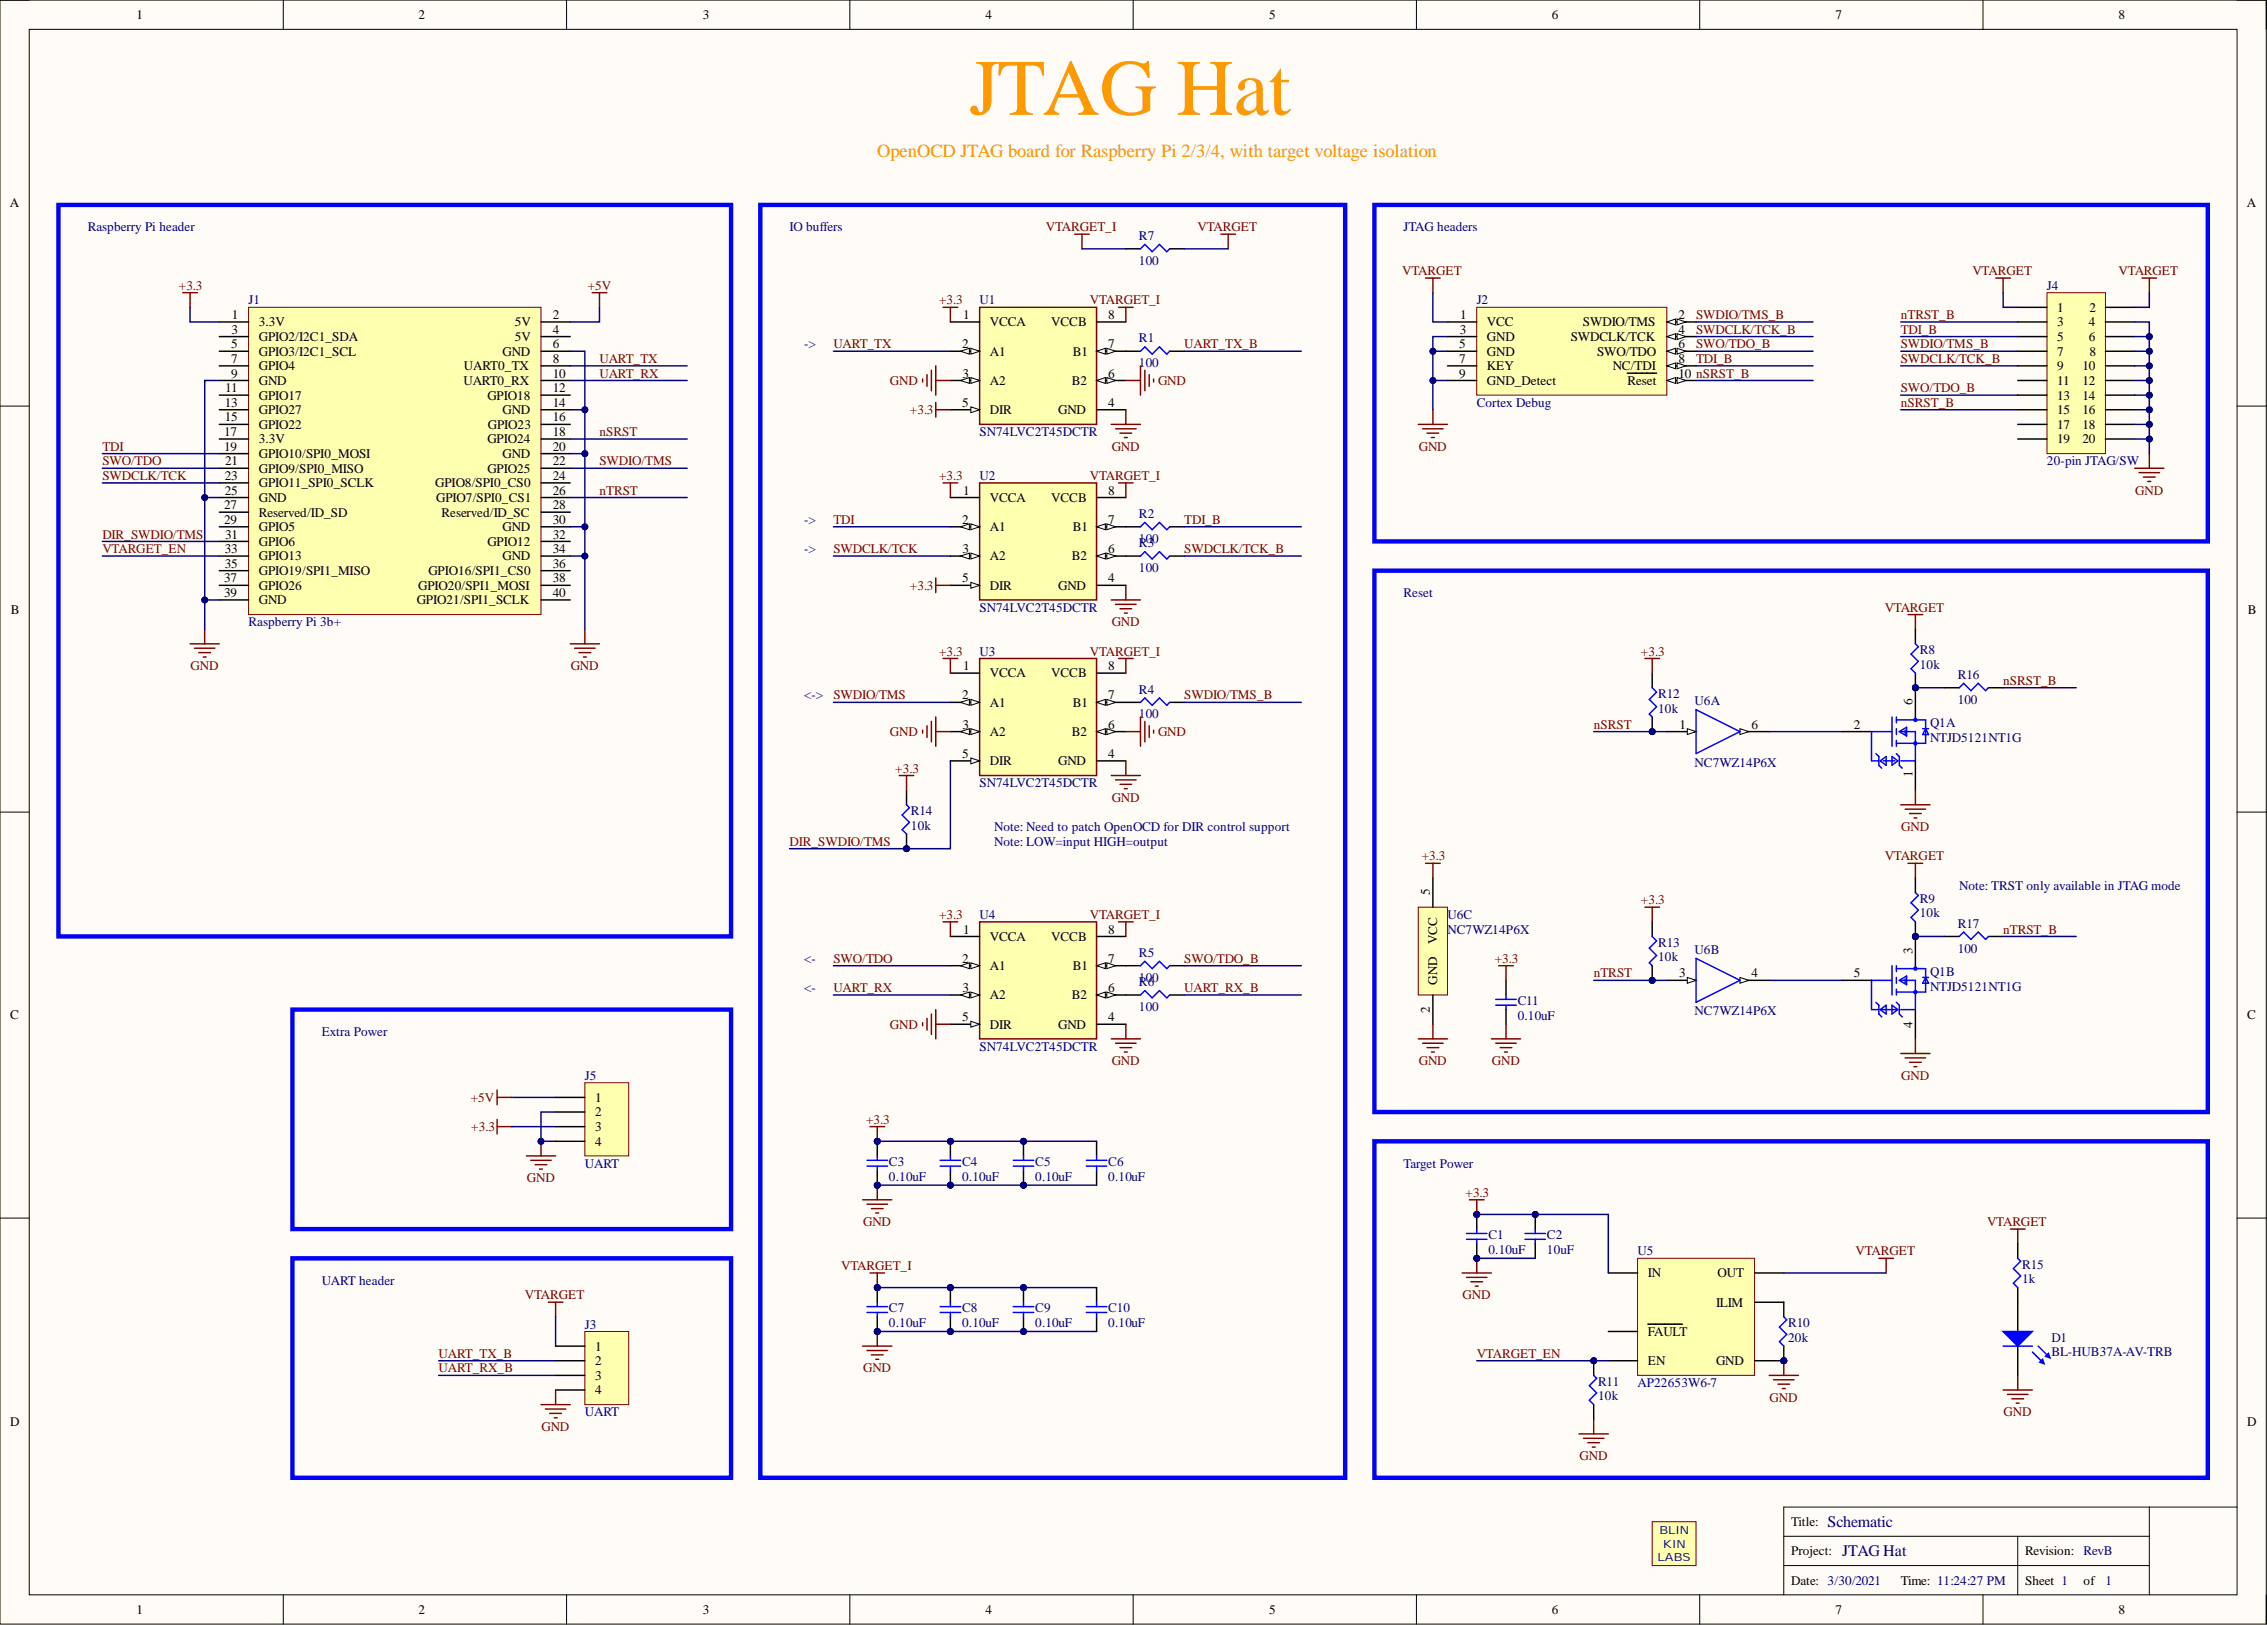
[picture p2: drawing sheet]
<svg xmlns="http://www.w3.org/2000/svg" width="393mm" height="282mm" viewBox="0 0 393 282" stroke-linecap="round" stroke-linejoin="round" font-family="sans-serif">
<defs><g id="words">
<text font-size="13.8" fill="#f90" x="168.2" y="19.9">JTAG Hat</text>
<text font-size="3.2" fill="#f90" x="152.2" y="27.3">OpenOCD JTAG board for Raspberry Pi 2/3/4, with target voltage isolation</text>
<g font-size="2.8" fill="#000080">
<text x="317.1" y="264.9">Schematic</text>
<text x="319.7" y="270">JTAG Hat</text>
</g>
<g font-size="2.3">
<text x="23.7" y="3.3">1</text>
<text x="72.6" y="3.3">2</text>
<text x="121.9" y="3.3">3</text>
<text x="171" y="3.3">4</text>
<text x="220.2" y="3.3">5</text>
<text x="269.3" y="3.3">6</text>
<text x="318.5" y="3.3">7</text>
<text x="367.6" y="3.3">8</text>
<text x="1.7" y="36">A</text>
<text x="389.8" y="36">A</text>
<text x="40.2" y="57.9">3</text>
<text x="40.3" y="55.3">1</text>
<text x="44.9" y="56.6">3.3V</text>
<text x="44.9" y="59.1">GPIO2/I2C1_SDA</text>
<text x="89.3" y="56.6">5V</text>
<text x="89.3" y="59.1">5V</text>
<text x="95.9" y="55.3">2</text>
<text x="95.9" y="57.9">4</text>
<text x="167.1" y="55.3">1</text>
<text x="171.8" y="56.6">VCCA</text>
<text x="182.4" y="56.6">VCCB</text>
<text x="192.3" y="55.3">8</text>
<text x="253.3" y="57.9">3</text>
<text x="253.4" y="55.3">1</text>
<text x="258" y="56.6">VCC</text>
<text x="258" y="59.1">GND</text>
<text x="272.6" y="59.1">SWDCLK/TCK</text>
<text x="274.7" y="56.6">SWDIO/TMS</text>
<text x="291.2" y="55.3">2</text>
<text x="291.2" y="57.9">4</text>
<text x="356.9" y="54.1">1</text>
<text x="356.9" y="56.6">3</text>
<text x="356.9" y="59.1">5</text>
<text x="362.4" y="56.6">4</text>
<text x="362.4" y="59.1">6</text>
<text x="362.5" y="54.1">2</text>
<text x="40.1" y="60.4">5</text>
<text x="40.1" y="63">7</text>
<text x="40.1" y="65.5">9</text>
<text x="44.9" y="61.7">GPIO3/I2C1_SCL</text>
<text x="44.9" y="64.2">GPIO4</text>
<text x="80.5" y="64.2">UART0_TX</text>
<text x="87.2" y="61.7">GND</text>
<text x="95.9" y="60.4">6</text>
<text x="95.9" y="63">8</text>
<text x="95.9" y="65.5">10</text>
<text x="166.9" y="60.4">2</text>
<text x="167" y="65.5">3</text>
<text x="171.8" y="61.7">A1</text>
<text x="186.1" y="61.7">B1</text>
<text x="192.3" y="60.4">7</text>
<text x="192.3" y="65.5">6</text>
<text x="253.2" y="60.4">5</text>
<text x="253.2" y="63">7</text>
<text x="253.2" y="65.5">9</text>
<text x="258" y="61.7">GND</text>
<text x="258" y="64.2">KEY</text>
<text x="277.1" y="61.7">SWO/TDO</text>
<text x="279.8" y="64.2">NC/TDI</text>
<text x="291.2" y="60.4">6</text>
<text x="291.2" y="63">8</text>
<text x="291.2" y="65.5">10 nSRST_B</text>
<text x="356.9" y="61.7">7</text>
<text x="356.9" y="64.2">9</text>
<text x="361.3" y="64.2">10</text>
<text x="362.5" y="61.7">8</text>
<text x="39" y="70.6">13</text>
<text x="39.1" y="68">11</text>
<text x="44.9" y="66.8">GND</text>
<text x="44.9" y="69.3">GPIO17</text>
<text x="44.9" y="71.8">GPIO27</text>
<text x="80.4" y="66.8">UART0_RX</text>
<text x="84.6" y="69.3">GPIO18</text>
<text x="87.2" y="71.8">GND</text>
<text x="95.9" y="68">12</text>
<text x="95.9" y="70.6">14</text>
<text x="166.9" y="70.6">5</text>
<text x="171.8" y="66.8">A2</text>
<text x="171.8" y="71.8">DIR</text>
<text x="183.6" y="71.8">GND</text>
<text x="186" y="66.8">B2</text>
<text x="192.3" y="70.6">4</text>
<text x="258" y="66.8">GND_Detect</text>
<text x="282.4" y="66.8">Reset</text>
<text x="356.9" y="66.8">11</text>
<text x="356.9" y="69.3">13</text>
<text x="356.9" y="71.8">15</text>
<text x="361.3" y="66.8">12</text>
<text x="361.3" y="69.3">14</text>
<text x="361.3" y="71.8">16</text>
<text x="38.9" y="75.6">17</text>
<text x="39" y="73.1">15</text>
<text x="44.9" y="74.4">GPIO22</text>
<text x="44.9" y="76.9">3.3V</text>
<text x="84.6" y="76.9">GPIO24</text>
<text x="84.6" y="74.4">GPIO23</text>
<text x="95.9" y="73.1">16</text>
<text x="95.9" y="75.6">18</text>
<text x="356.9" y="74.4">17</text>
<text x="356.9" y="76.9">19</text>
<text x="361.3" y="74.4">18</text>
<text x="361.3" y="76.9">20</text>
<text x="38.9" y="78.2">19</text>
<text x="39" y="83.3">23</text>
<text x="39.1" y="80.7">21</text>
<text x="44.9" y="79.4">GPIO10/SPI0_MOSI</text>
<text x="44.9" y="82">GPIO9/SPI0_MISO</text>
<text x="84.6" y="82">GPIO25</text>
<text x="87.2" y="79.4">GND</text>
<text x="95.9" y="78.2">20</text>
<text x="95.9" y="80.7">22</text>
<text x="95.9" y="83.3">24</text>
<text x="38.9" y="88.3">27</text>
<text x="39" y="85.8">25</text>
<text x="44.9" y="84.5">GPIO11_SPI0_SCLK</text>
<text x="44.9" y="87.1">GND</text>
<text x="44.9" y="89.6">Reserved/ID_SD</text>
<text x="75.5" y="84.5">GPIO8/SPI0_CS0</text>
<text x="75.7" y="87.1">GPIO7/SPI0_CS1</text>
<text x="76.6" y="89.6">Reserved/ID_SC</text>
<text x="95.9" y="85.8">26</text>
<text x="95.9" y="88.3">28</text>
<text x="167.1" y="85.8">1</text>
<text x="171.8" y="87.1">VCCA</text>
<text x="182.4" y="87.1">VCCB</text>
<text x="192.3" y="85.8">8</text>
<text x="38.9" y="90.9">29</text>
<text x="39" y="95.9">33</text>
<text x="39.1" y="93.4">31</text>
<text x="44.9" y="92.1">GPIO5</text>
<text x="44.9" y="94.7">GPIO6</text>
<text x="84.6" y="94.7">GPIO12</text>
<text x="87.2" y="92.1">GND</text>
<text x="95.9" y="90.9">30</text>
<text x="95.9" y="93.4">32</text>
<text x="95.9" y="95.9">34</text>
<text x="166.9" y="90.9">2</text>
<text x="167" y="95.9">3</text>
<text x="171.8" y="92.1">A1</text>
<text x="186.1" y="92.1">B1</text>
<text x="192.3" y="90.9">7</text>
<text x="192.3" y="95.9">6</text>
<text x="38.9" y="101">37</text>
<text x="39" y="98.5">35</text>
<text x="44.9" y="97.2">GPIO13</text>
<text x="44.9" y="99.8">GPIO19/SPI1_MISO</text>
<text x="74.3" y="99.8">GPIO16/SPI1_CS0</text>
<text x="87.2" y="97.2">GND</text>
<text x="95.9" y="98.5">36</text>
<text x="95.9" y="101">38</text>
<text x="166.9" y="101">5</text>
<text x="171.8" y="97.2">A2</text>
<text x="186" y="97.2">B2</text>
<text x="192.3" y="101">4</text>
<text x="1.9" y="106.4">B</text>
<text x="38.9" y="103.6">39</text>
<text x="44.9" y="102.3">GPIO26</text>
<text x="44.9" y="104.8">GND</text>
<text x="72.3" y="104.8">GPIO21/SPI1_SCLK</text>
<text x="72.6" y="102.3">GPIO20/SPI1_MOSI</text>
<text x="95.9" y="103.6">40</text>
<text x="171.8" y="102.3">DIR</text>
<text x="183.6" y="102.3">GND</text>
<text x="390" y="106.4">B</text>
<text x="167.1" y="116.2">1</text>
<text x="171.8" y="117.5">VCCA</text>
<text x="182.4" y="117.5">VCCB</text>
<text x="192.3" y="116.2">8</text>
<text x="166.9" y="121.3">2</text>
<text x="171.8" y="122.6">A1</text>
<text x="186.1" y="122.6">B1</text>
<text x="192.3" y="121.3">7</text>
<text x="331.8" y="122.3" transform="rotate(-90 331.8 122.3)">6</text>
<text x="166.9" y="131.5">5</text>
<text x="167" y="126.4">3</text>
<text x="171.8" y="127.7">A2</text>
<text x="186" y="127.7">B2</text>
<text x="192.3" y="126.4">6</text>
<text x="192.3" y="131.5">4</text>
<text x="291.4" y="126.4">1</text>
<text x="303.9" y="126.4">6</text>
<text x="321.7" y="126.4">2</text>
<text x="171.8" y="132.7">DIR</text>
<text x="183.6" y="132.7">GND</text>
<text x="331.8" y="134.9" transform="rotate(-90 331.8 134.9)">1</text>
<text x="248.1" y="155.3" transform="rotate(-90 248.1 155.3)">5</text>
<text x="167.1" y="161.9">1</text>
<text x="192.3" y="161.9">8</text>
<text x="166.9" y="167">2</text>
<text x="171.8" y="163.2">VCCA</text>
<text x="182.4" y="163.2">VCCB</text>
<text x="192.3" y="167">7</text>
<text x="249.4" y="163.8" transform="rotate(-90 249.4 163.8)">VCC</text>
<text x="331.8" y="165.5" transform="rotate(-90 331.8 165.5)">3</text>
<text x="167" y="172.1">3</text>
<text x="171.8" y="168.3">A1</text>
<text x="171.8" y="173.3">A2</text>
<text x="186" y="173.3">B2</text>
<text x="186.1" y="168.3">B1</text>
<text x="192.3" y="172.1">6</text>
<text x="249.4" y="170.8" transform="rotate(-90 249.4 170.8)">GND</text>
<text x="291.3" y="169.5">3</text>
<text x="303.9" y="169.5">4</text>
<text x="321.7" y="169.5">5</text>
<text x="1.8" y="176.8">C</text>
<text x="166.9" y="177.2">5</text>
<text x="171.8" y="178.4">DIR</text>
<text x="183.6" y="178.4">GND</text>
<text x="192.3" y="177.2">4</text>
<text x="248.1" y="175.6" transform="rotate(-90 248.1 175.6)">2</text>
<text x="331.8" y="178.3" transform="rotate(-90 331.8 178.3)">4</text>
<text x="389.9" y="176.8">C</text>
<text x="103.3" y="191.1">1</text>
<text x="103.3" y="193.7">2</text>
<text x="103.3" y="196.2">3</text>
<text x="103.3" y="198.7">4</text>
<text x="285.9" y="221.6">IN</text>
<text x="298" y="221.6">OUT</text>
<text x="297.8" y="226.6">ILIM</text>
<text x="285.9" y="231.7">FAULT</text>
<text x="103.3" y="234.3">1</text>
<text x="103.3" y="236.8">2</text>
<text x="103.3" y="239.3">3</text>
<text x="285.9" y="236.8">EN</text>
<text x="297.8" y="236.8">GND</text>
<text x="103.3" y="241.9">4</text>
<text x="1.8" y="247.3">D</text>
<text x="389.9" y="247.3">D</text>
<text x="310.8" y="264.7">Title:</text>
<text x="310.8" y="269.8">Project:</text>
<text x="351.4" y="269.8">Revision: RevB</text>
<text x="310.8" y="274.9">Date: 3/30/2021</text>
<text x="329.8" y="274.9">Time: 11:24:27 PM</text>
<text x="351.4" y="274.9">Sheet 1</text>
<text x="361.5" y="274.9">of</text>
<text x="23.7" y="279.9">1</text>
<text x="72.6" y="279.9">2</text>
<text x="121.9" y="279.9">3</text>
<text x="171" y="279.9">4</text>
<text x="220.2" y="279.9">5</text>
<text x="269.3" y="279.9">6</text>
<text x="318.5" y="279.9">7</text>
<text x="367.6" y="279.9">8</text>
</g>
<g font-size="2.3" fill="#000080">
<text x="15.2" y="40.1">Raspberry Pi header</text>
<text x="137" y="40.1">IO buffers</text>
<text x="197.6" y="41.6">R7</text>
<text x="243.5" y="40.1">JTAG headers</text>
<text x="197.6" y="46">100</text>
<text x="43.1" y="52.8">J1</text>
<text x="170" y="52.8">U1</text>
<text x="256.2" y="52.8">J2</text>
<text x="355.2" y="50.3">J4</text>
<text x="197.6" y="59.4">R1</text>
<text x="139.5" y="60.4">-&gt;</text>
<text x="197.6" y="63.7">100</text>
<text x="256.2" y="70.6">Cortex Debug</text>
<text x="170" y="75.6">SN74LVC2T45DCTR</text>
<text x="170" y="83.3">U2</text>
<text x="355.2" y="80.7">20-pin JTAG/SW</text>
<text x="197.6" y="89.9">R2</text>
<text x="139.5" y="90.9">-&gt;</text>
<text x="139.5" y="95.9">-&gt;</text>
<text x="197.6" y="94.2">100</text>
<text x="197.6" y="94.9">R3</text>
<text x="197.6" y="99.2">100</text>
<text x="170" y="106.1">SN74LVC2T45DCTR</text>
<text x="243.5" y="103.6">Reset</text>
<text x="43.1" y="108.6">Raspberry Pi 3b+</text>
<text x="170" y="113.7">U3</text>
<text x="333.1" y="113.5">R8</text>
<text x="333.1" y="116">10k</text>
<text x="339.7" y="117.8">R16</text>
<text x="139.5" y="121.3">&lt;-&gt;</text>
<text x="197.6" y="120.3">R4</text>
<text x="197.6" y="124.6">100</text>
<text x="287.7" y="121.1">R12</text>
<text x="287.7" y="123.6">10k</text>
<text x="294" y="122.3">U6A</text>
<text x="339.7" y="122.1">100</text>
<text x="334.9" y="126.1">Q1A</text>
<text x="334.9" y="128.7">NTJD5121NT1G</text>
<text x="170" y="136.6">SN74LVC2T45DCTR</text>
<text x="294" y="133">NC7WZ14P6X</text>
<text x="158.1" y="141.4">R14</text>
<text x="158.1" y="143.9">10k</text>
<text x="172.5" y="144.2">Note: Need to patch OpenOCD for DIR control support</text>
<text x="172.5" y="146.7">Note: LOW=input HIGH=output</text>
<text x="339.9" y="154.3">Note: TRST only available in JTAG mode</text>
<text x="170" y="159.4">U4</text>
<text x="251.2" y="159.4">U6C</text>
<text x="251.2" y="161.9">NC7WZ14P6X</text>
<text x="333.1" y="156.6">R9</text>
<text x="333.1" y="159.1">10k</text>
<text x="339.7" y="160.9">R17</text>
<text x="139.5" y="167">&lt;-</text>
<text x="197.6" y="166">R5</text>
<text x="287.7" y="164.2">R13</text>
<text x="287.7" y="166.8">10k</text>
<text x="294" y="165.5">U6B</text>
<text x="339.7" y="165.2">100</text>
<text x="139.5" y="172.1">&lt;-</text>
<text x="197.6" y="170.3">100</text>
<text x="197.6" y="171.1">R6</text>
<text x="334.9" y="169.3">Q1B</text>
<text x="334.9" y="171.8">NTJD5121NT1G</text>
<text x="55.8" y="179.7">Extra Power</text>
<text x="197.6" y="175.4">100</text>
<text x="263.3" y="174.4">C11</text>
<text x="263.3" y="176.9">0.10uF</text>
<text x="294" y="176.1">NC7WZ14P6X</text>
<text x="170" y="182.2">SN74LVC2T45DCTR</text>
<text x="101.5" y="187.3">J5</text>
<text x="101.5" y="202.5">UART</text>
<text x="154.2" y="202.3">C3</text>
<text x="166.9" y="202.3">C4</text>
<text x="179.6" y="202.3">C5</text>
<text x="192.3" y="202.3">C6</text>
<text x="243.5" y="202.5">Target Power</text>
<text x="154.2" y="204.8">0.10uF</text>
<text x="166.9" y="204.8">0.10uF</text>
<text x="179.6" y="204.8">0.10uF</text>
<text x="192.3" y="204.8">0.10uF</text>
<text x="258.3" y="215">C1</text>
<text x="268.4" y="215">C2</text>
<text x="258.3" y="217.5">0.10uF</text>
<text x="268.4" y="217.5">10uF</text>
<text x="284.1" y="217.8">U5</text>
<text x="350.9" y="220">R15</text>
<text x="55.8" y="222.8">UART header</text>
<text x="154.2" y="227.7">C7</text>
<text x="166.9" y="227.7">C8</text>
<text x="179.6" y="227.7">C9</text>
<text x="192.3" y="227.7">C10</text>
<text x="350.9" y="222.6">1k</text>
<text x="101.5" y="230.4">J3</text>
<text x="154.2" y="230.2">0.10uF</text>
<text x="166.9" y="230.2">0.10uF</text>
<text x="179.6" y="230.2">0.10uF</text>
<text x="192.3" y="230.2">0.10uF</text>
<text x="310.3" y="230.2">R10</text>
<text x="310.3" y="232.7">20k</text>
<text x="355.9" y="232.7">D1</text>
<text x="355.9" y="235.3">BL-HUB37A-AV-TRB</text>
<text x="101.5" y="245.7">UART</text>
<text x="277.3" y="240.3">R11</text>
<text x="277.3" y="242.9">10k</text>
<text x="284.1" y="240.6">AP22653W6-7</text>
<text x="365.3" y="274.9">1</text>
</g>
<g font-size="2.3" fill="#800000">
<text x="181.5" y="40.1">VTARGET_I</text>
<text x="207.8" y="40.1">VTARGET</text>
<text x="243.3" y="47.7">VTARGET</text>
<text x="342.2" y="47.7">VTARGET</text>
<text x="367.6" y="47.7">VTARGET</text>
<text x="31" y="50.3">+3.3</text>
<text x="102" y="50.3">+5V</text>
<text x="163" y="52.8">+3.3</text>
<text x="189.1" y="52.8">VTARGET_I</text>
<text x="294.3" y="57.9">SWDCLK/TCK_B</text>
<text x="294.3" y="55.3">SWDIO/TMS_B</text>
<text x="329.8" y="55.3">nTRST_B</text>
<text x="329.8" y="57.9">TDI_B</text>
<text x="104" y="63">UART_TX</text>
<text x="104" y="65.5">UART_RX</text>
<text x="144.6" y="60.4">UART_TX</text>
<text x="205.5" y="60.4">UART_TX_B</text>
<text x="294.3" y="63">TDI_B</text>
<text x="294.3" y="60.4">SWO/TDO_B</text>
<text x="329.8" y="60.4">SWDIO/TMS_B</text>
<text x="329.8" y="63">SWDCLK/TCK_B</text>
<text x="154.4" y="66.8">GND</text>
<text x="157.9" y="71.8">+3.3</text>
<text x="200.9" y="66.8">GND</text>
<text x="329.8" y="70.6">nSRST_B</text>
<text x="329.8" y="68">SWO/TDO_B</text>
<text x="104" y="75.6">nSRST</text>
<text x="17.8" y="83.3">SWDCLK/TCK</text>
<text x="17.8" y="78.2">TDI</text>
<text x="17.8" y="80.7">SWO/TDO</text>
<text x="104" y="80.7">SWDIO/TMS</text>
<text x="163" y="83.3">+3.3</text>
<text x="189.1" y="83.3">VTARGET_I</text>
<text x="192.9" y="78.2">GND</text>
<text x="246.2" y="78.2">GND</text>
<text x="104" y="85.8">nTRST</text>
<text x="370.5" y="85.8">GND</text>
<text x="17.8" y="93.4">DIR_SWDIO/TMS</text>
<text x="17.8" y="95.9">VTARGET_EN</text>
<text x="144.6" y="95.9">SWDCLK/TCK</text>
<text x="144.6" y="90.9">TDI</text>
<text x="205.5" y="90.9">TDI_B</text>
<text x="205.5" y="95.9">SWDCLK/TCK_B</text>
<text x="157.9" y="102.3">+3.3</text>
<text x="327" y="106.1">VTARGET</text>
<text x="163" y="113.7">+3.3</text>
<text x="189.1" y="113.7">VTARGET_I</text>
<text x="192.9" y="108.6">GND</text>
<text x="284.7" y="113.7">+3.3</text>
<text x="33.1" y="116.2">GND</text>
<text x="99" y="116.2">GND</text>
<text x="347.6" y="118.8">nSRST_B</text>
<text x="144.6" y="121.3">SWDIO/TMS</text>
<text x="205.5" y="121.3">SWDIO/TMS_B</text>
<text x="154.4" y="127.7">GND</text>
<text x="200.9" y="127.7">GND</text>
<text x="276.5" y="126.4">nSRST</text>
<text x="155.3" y="134">+3.3</text>
<text x="192.9" y="139.1">GND</text>
<text x="137" y="146.7">DIR_SWDIO/TMS</text>
<text x="246.7" y="149.2">+3.3</text>
<text x="327" y="149.2">VTARGET</text>
<text x="329.9" y="144.2">GND</text>
<text x="163" y="159.4">+3.3</text>
<text x="189.1" y="159.4">VTARGET_I</text>
<text x="284.7" y="156.9">+3.3</text>
<text x="347.6" y="161.9">nTRST_B</text>
<text x="144.6" y="167">SWO/TDO</text>
<text x="205.5" y="167">SWO/TDO_B</text>
<text x="259.4" y="167">+3.3</text>
<text x="144.6" y="172.1">UART_RX</text>
<text x="205.5" y="172.1">UART_RX_B</text>
<text x="276.5" y="169.5">nTRST</text>
<text x="154.4" y="178.4">GND</text>
<text x="192.9" y="184.8">GND</text>
<text x="246.2" y="184.8">GND</text>
<text x="258.9" y="184.8">GND</text>
<text x="81.7" y="191.1">+5V</text>
<text x="329.9" y="187.3">GND</text>
<text x="81.8" y="196.2">+3.3</text>
<text x="150.3" y="194.9">+3.3</text>
<text x="91.4" y="205.1">GND</text>
<text x="254.3" y="207.6">+3.3</text>
<text x="149.8" y="212.7">GND</text>
<text x="344.8" y="212.7">VTARGET</text>
<text x="146" y="220.3">VTARGET_I</text>
<text x="321.9" y="217.8">VTARGET</text>
<text x="91.1" y="225.4">VTARGET</text>
<text x="253.8" y="225.4">GND</text>
<text x="76.1" y="235.5">UART_TX_B</text>
<text x="76.1" y="238.1">UART_RX_B</text>
<text x="149.8" y="238.1">GND</text>
<text x="256.2" y="235.5">VTARGET_EN</text>
<text x="307.1" y="243.1">GND</text>
<text x="347.6" y="245.7">GND</text>
<text x="94" y="248.2">GND</text>
<text x="274.1" y="253.3">GND</text>
</g>
<g font-size="1.9" fill="#000080">
<text x="287.9" y="266.1">BLIN</text>
<text x="288.5" y="268.4">KIN</text>
<text x="287.6" y="270.7">LABS</text>
</g>
</g></defs>
<path d="M0 0h393.2v281.7h-393.2z" fill-rule="evenodd" fill="#fffcf8"/>
<path d="M0 0h393.2v281.7h-393.2z" fill="none" stroke="#000" stroke-width=".17"/>
<path d="M5.1 5.1h383.1v271.5h-383.1z" fill-rule="evenodd" fill="#fffcf8"/>
<g fill="none" stroke="#000" stroke-width=".17">
<path d="M0 0h5.1M5.1 5.1h383.1v271.5h-383.1zM49.2 0v5.1M98.3 0v5.1M147.5 0v5.1M196.6 0v5.1M245.8 0v5.1M294.9 0v5.1M344.1 0v5.1M388.2 0h5v5.1M0 70.4h5.1M388.2 70.4h5"/>
<path d="M0 140.9h5.1M388.2 140.9h5M0 211.3h5.1M388.2 211.3h5M49.2 276.6v5.1M98.3 276.6v5.1M147.5 276.6v5.1M196.6 276.6v5.1M245.8 276.6v5.1M294.9 276.6v5.1M309.5 266.5h63.4M309.5 271.6h63.4"/>
<path d="M344.1 276.6v5.1M350.1 266.5v10.1M372.9 261.4v15.2M388.2 261.4h-78.7v15.2M393.2 276.6v5.1"/>
</g>
<path d="M43.1 53.3h50.8v53.3h-50.8z" fill-rule="evenodd" fill="#ffffb0"/>
<path d="M43.1 53.3h50.8v53.3h-50.8z" fill="none" stroke="#800000" stroke-width=".17"/>
<g fill="none" stroke="#000" stroke-width=".25">
<path d="M38.1 55.8h5M38.1 58.4h5M93.9 55.8h5M93.9 58.4h5M38.1 60.9h5M38.1 63.5h5M38.1 66h5M38.1 68.5h5M38.1 71.1h5M38.1 73.6h5M38.1 76.2h5M38.1 78.7h5"/>
<path d="M93.9 60.9h5M93.9 63.5h5M93.9 66h5M93.9 68.5h5M93.9 71.1h5M93.9 73.6h5M93.9 76.2h5M93.9 78.7h5M38.1 81.2h5M38.1 83.8h5M38.1 86.3h5M38.1 88.8h5"/>
<path d="M38.1 91.4h5M38.1 93.9h5M38.1 96.5h5M38.1 99h5M93.9 81.2h5M93.9 83.8h5M93.9 86.3h5M93.9 88.8h5M93.9 91.4h5M93.9 93.9h5M93.9 96.5h5M93.9 99h5"/>
<path d="M38.1 101.5h5M38.1 104.1h5M93.9 101.5h5M93.9 104.1h5"/>
</g>
<path d="M31.7 50.8h2.5M33 50.8v2.5M33 111.7h5.1M33.7 112.4h3.6M34.5 113.2h2M35.3 114h.5M35.5 109.1v2.6M98.9 111.7h5.1M99.7 112.4h3.6M100.5 113.2h2M101.2 114h.5M101.5 109.1v2.6" fill="none" stroke="#800000" stroke-width=".25"/>
<path d="M256.2 53.3h33v15.2h-33z" fill-rule="evenodd" fill="#ffffb0"/>
<path d="M256.2 53.3h33v15.2h-33z" fill="none" stroke="#800000" stroke-width=".17"/>
<path d="M251.2 55.8h5M251.2 58.4h5M289.2 55.8h5.1M251.2 60.9h5M251.2 63.5h5M251.2 66h5" fill="none" stroke="#000" stroke-width=".25"/>
<path d="M289.2 55.8l1.5-.5v1.1z" fill="#f8fcff"/>
<path d="M289.2 55.8l1.5-.5v1.1z" fill="none" stroke="#000" stroke-width=".17"/>
<path d="M291 55.3l1.5 .5-1.5 .6z" fill="#f8fcff"/>
<path d="M291 55.3l1.5 .5-1.5 .6z" fill="none" stroke="#000" stroke-width=".17"/>
<path d="M289.2 58.4h5.1" fill="none" stroke="#000" stroke-width=".25"/>
<path d="M289.2 58.4l1.5-.5v1z" fill="#f8fcff"/>
<path d="M289.2 58.4l1.5-.5v1z" fill="none" stroke="#000" stroke-width=".17"/>
<path d="M291 57.9l1.5 .5-1.5 .5z" fill="#f8fcff"/>
<path d="M291 57.9l1.5 .5-1.5 .5z" fill="none" stroke="#000" stroke-width=".17"/>
<path d="M289.2 60.9h5.1" fill="none" stroke="#000" stroke-width=".25"/>
<path d="M289.2 60.9l1.5-.5v1z" fill="#f8fcff"/>
<path d="M289.2 60.9l1.5-.5v1z" fill="none" stroke="#000" stroke-width=".17"/>
<path d="M291 60.4l1.5 .5-1.5 .5z" fill="#f8fcff"/>
<path d="M291 60.4l1.5 .5-1.5 .5z" fill="none" stroke="#000" stroke-width=".17"/>
<path d="M289.2 63.5h5.1" fill="none" stroke="#000" stroke-width=".25"/>
<path d="M289.2 63.5l1.5-.5v1z" fill="#f8fcff"/>
<path d="M289.2 63.5l1.5-.5v1z" fill="none" stroke="#000" stroke-width=".17"/>
<path d="M291 63l1.5 .5-1.5 .5z" fill="#f8fcff"/>
<path d="M291 63l1.5 .5-1.5 .5z" fill="none" stroke="#000" stroke-width=".17"/>
<path d="M289.2 66h5.1" fill="none" stroke="#000" stroke-width=".25"/>
<path d="M289.2 66l1.5-.5v1z" fill="#f8fcff"/>
<path d="M289.2 66l1.5-.5v1z" fill="none" stroke="#000" stroke-width=".17"/>
<path d="M291 65.5l1.5 .5-1.5 .5z" fill="#f8fcff"/>
<path d="M291 65.5l1.5 .5-1.5 .5z" fill="none" stroke="#000" stroke-width=".17"/>
<path d="M282.3 64.7h5.1" fill="none" stroke="#000" stroke-width=".25"/>
<path d="M247.4 48.2h2.5M248.6 48.2v2.6M246.1 73.6h5.1M246.8 74.4h3.6M247.6 75.1h2M248.4 75.9h.5M248.6 71.1v2.5M331.1 106.6h2.5M332.3 106.6v2.5" fill="none" stroke="#800000" stroke-width=".25"/>
<path d="M170 53.3h20.3v20.3h-20.3z" fill-rule="evenodd" fill="#ffffb0"/>
<path d="M170 53.3h20.3v20.3h-20.3z" fill="none" stroke="#800000" stroke-width=".25"/>
<path d="M164.9 55.8h5.1M190.3 55.8h5M164.9 60.9h5.1" fill="none" stroke="#000" stroke-width=".25"/>
<path d="M168.5 60.4l1.5 .5-1.5 .5z" fill="#f8fcff"/>
<path d="M168.5 60.4l1.5 .5-1.5 .5z" fill="none" stroke="#000" stroke-width=".17"/>
<path d="M166.7 60.9l1.5-.5v1z" fill="#f8fcff"/>
<path d="M166.7 60.9l1.5-.5v1z" fill="none" stroke="#000" stroke-width=".17"/>
<path d="M164.9 66h5.1" fill="none" stroke="#000" stroke-width=".25"/>
<path d="M168.5 65.5l1.5 .5-1.5 .5z" fill="#f8fcff"/>
<path d="M168.5 65.5l1.5 .5-1.5 .5z" fill="none" stroke="#000" stroke-width=".17"/>
<path d="M166.7 66l1.5-.5v1z" fill="#f8fcff"/>
<path d="M166.7 66l1.5-.5v1z" fill="none" stroke="#000" stroke-width=".17"/>
<path d="M190.3 60.9h5" fill="none" stroke="#000" stroke-width=".25"/>
<path d="M190.3 60.9l1.5-.5v1z" fill="#f8fcff"/>
<path d="M190.3 60.9l1.5-.5v1z" fill="none" stroke="#000" stroke-width=".17"/>
<path d="M192 60.4l1.6 .5-1.6 .5z" fill="#f8fcff"/>
<path d="M192 60.4l1.6 .5-1.6 .5z" fill="none" stroke="#000" stroke-width=".17"/>
<path d="M190.3 66h5" fill="none" stroke="#000" stroke-width=".25"/>
<path d="M190.3 66l1.5-.5v1z" fill="#f8fcff"/>
<path d="M190.3 66l1.5-.5v1z" fill="none" stroke="#000" stroke-width=".17"/>
<path d="M192 65.5l1.6 .5-1.6 .5z" fill="#f8fcff"/>
<path d="M192 65.5l1.6 .5-1.6 .5z" fill="none" stroke="#000" stroke-width=".17"/>
<path d="M164.9 71.1h5.1" fill="none" stroke="#000" stroke-width=".25"/>
<path d="M168.5 70.6l1.5 .5-1.5 .5z" fill="#f8fcff"/>
<path d="M168.5 70.6l1.5 .5-1.5 .5z" fill="none" stroke="#000" stroke-width=".17"/>
<path d="M190.3 71.1h5" fill="none" stroke="#000" stroke-width=".25"/>
<path d="M170 83.8h20.3v20.3h-20.3z" fill-rule="evenodd" fill="#ffffb0"/>
<path d="M170 83.8h20.3v20.3h-20.3z" fill="none" stroke="#800000" stroke-width=".25"/>
<path d="M164.9 86.3h5.1M164.9 91.4h5.1M190.3 86.3h5" fill="none" stroke="#000" stroke-width=".25"/>
<path d="M168.5 90.9l1.5 .5-1.5 .5z" fill="#f8fcff"/>
<path d="M168.5 90.9l1.5 .5-1.5 .5z" fill="none" stroke="#000" stroke-width=".17"/>
<path d="M166.7 91.4l1.5-.5v1z" fill="#f8fcff"/>
<path d="M166.7 91.4l1.5-.5v1z" fill="none" stroke="#000" stroke-width=".17"/>
<path d="M164.9 96.5h5.1" fill="none" stroke="#000" stroke-width=".25"/>
<path d="M168.5 95.9l1.5 .6-1.5 .5z" fill="#f8fcff"/>
<path d="M168.5 95.9l1.5 .6-1.5 .5z" fill="none" stroke="#000" stroke-width=".17"/>
<path d="M166.7 96.5l1.5-.6v1.1z" fill="#f8fcff"/>
<path d="M166.7 96.5l1.5-.6v1.1z" fill="none" stroke="#000" stroke-width=".17"/>
<path d="M190.3 91.4h5" fill="none" stroke="#000" stroke-width=".25"/>
<path d="M190.3 91.4l1.5-.5v1z" fill="#f8fcff"/>
<path d="M190.3 91.4l1.5-.5v1z" fill="none" stroke="#000" stroke-width=".17"/>
<path d="M192 90.9l1.6 .5-1.6 .5z" fill="#f8fcff"/>
<path d="M192 90.9l1.6 .5-1.6 .5z" fill="none" stroke="#000" stroke-width=".17"/>
<path d="M190.3 96.5h5" fill="none" stroke="#000" stroke-width=".25"/>
<path d="M190.3 96.5l1.5-.6v1.1z" fill="#f8fcff"/>
<path d="M190.3 96.5l1.5-.6v1.1z" fill="none" stroke="#000" stroke-width=".17"/>
<path d="M192 95.9l1.6 .6-1.6 .5z" fill="#f8fcff"/>
<path d="M192 95.9l1.6 .6-1.6 .5z" fill="none" stroke="#000" stroke-width=".17"/>
<path d="M164.9 101.5h5.1" fill="none" stroke="#000" stroke-width=".25"/>
<path d="M168.5 101l1.5 .5-1.5 .5z" fill="#f8fcff"/>
<path d="M168.5 101l1.5 .5-1.5 .5z" fill="none" stroke="#000" stroke-width=".17"/>
<path d="M190.3 101.5h5" fill="none" stroke="#000" stroke-width=".25"/>
<g fill="none" stroke="#800000" stroke-width=".25">
<path d="M163.6 53.3h2.6M164.9 53.3v2.5M194.1 53.3h2.5M195.3 53.3v2.5M162.4 69.8v2.5M162.4 71.1h2.5M192.8 73.6h5.1M193.6 74.4h3.5M194.3 75.1h2.1M195.1 75.9h.5M195.3 71.1v2.5M162.4 100.3v2.5"/>
<path d="M162.4 101.5h2.5M192.8 104.1h5.1M193.6 104.8h3.5M194.3 105.6h2.1M195.1 106.4h.5M195.3 101.5v2.6"/>
</g>
<path d="M170 114.2h20.3v20.3h-20.3z" fill-rule="evenodd" fill="#ffffb0"/>
<path d="M170 114.2h20.3v20.3h-20.3z" fill="none" stroke="#800000" stroke-width=".25"/>
<path d="M164.9 116.8h5.1M190.3 116.8h5M164.9 121.8h5.1" fill="none" stroke="#000" stroke-width=".25"/>
<path d="M168.5 121.3l1.5 .5-1.5 .5z" fill="#f8fcff"/>
<path d="M168.5 121.3l1.5 .5-1.5 .5z" fill="none" stroke="#000" stroke-width=".17"/>
<path d="M166.7 121.8l1.5-.5v1z" fill="#f8fcff"/>
<path d="M166.7 121.8l1.5-.5v1z" fill="none" stroke="#000" stroke-width=".17"/>
<path d="M164.9 126.9h5.1" fill="none" stroke="#000" stroke-width=".25"/>
<path d="M168.5 126.4l1.5 .5-1.5 .5z" fill="#f8fcff"/>
<path d="M168.5 126.4l1.5 .5-1.5 .5z" fill="none" stroke="#000" stroke-width=".17"/>
<path d="M166.7 126.9l1.5-.5v1z" fill="#f8fcff"/>
<path d="M166.7 126.9l1.5-.5v1z" fill="none" stroke="#000" stroke-width=".17"/>
<path d="M190.3 121.8h5" fill="none" stroke="#000" stroke-width=".25"/>
<path d="M190.3 121.8l1.5-.5v1z" fill="#f8fcff"/>
<path d="M190.3 121.8l1.5-.5v1z" fill="none" stroke="#000" stroke-width=".17"/>
<path d="M192 121.3l1.6 .5-1.6 .5z" fill="#f8fcff"/>
<path d="M192 121.3l1.6 .5-1.6 .5z" fill="none" stroke="#000" stroke-width=".17"/>
<path d="M190.3 126.9h5" fill="none" stroke="#000" stroke-width=".25"/>
<path d="M190.3 126.9l1.5-.5v1z" fill="#f8fcff"/>
<path d="M190.3 126.9l1.5-.5v1z" fill="none" stroke="#000" stroke-width=".17"/>
<path d="M192 126.4l1.6 .5-1.6 .5z" fill="#f8fcff"/>
<path d="M192 126.4l1.6 .5-1.6 .5z" fill="none" stroke="#000" stroke-width=".17"/>
<path d="M164.9 132h5.1" fill="none" stroke="#000" stroke-width=".25"/>
<path d="M168.5 131.5l1.5 .5-1.5 .5z" fill="#f8fcff"/>
<path d="M168.5 131.5l1.5 .5-1.5 .5z" fill="none" stroke="#000" stroke-width=".17"/>
<path d="M190.3 132h5" fill="none" stroke="#000" stroke-width=".25"/>
<g fill="none" stroke="#800000" stroke-width=".25">
<path d="M160.1 65.7v.6M160.8 65v2M161.6 64.2v3.6M162.4 63.5v5M162.4 66h2.5M195.3 66h2.6M197.9 63.5v5M198.6 64.2v3.6M199.4 65v2M200.2 65.7v.6M160.1 126.7v.5M160.8 125.9v2"/>
<path d="M161.6 125.1v3.6M162.4 124.4v5M162.4 126.9h2.5M192.8 134.5h5.1M193.6 135.3h3.5M194.3 136h2.1M195.1 136.8h.5M195.3 132v2.5M195.3 126.9h2.6M197.9 124.4v5M198.6 125.1v3.6M199.4 125.9v2"/>
<path d="M200.2 126.7v.5"/>
</g>
<path d="M170 159.9h20.3v20.3h-20.3z" fill-rule="evenodd" fill="#ffffb0"/>
<path d="M170 159.9h20.3v20.3h-20.3z" fill="none" stroke="#800000" stroke-width=".25"/>
<path d="M164.9 162.4h5.1M164.9 167.5h5.1M190.3 162.4h5" fill="none" stroke="#000" stroke-width=".25"/>
<path d="M168.5 167l1.5 .5-1.5 .5z" fill="#f8fcff"/>
<path d="M168.5 167l1.5 .5-1.5 .5z" fill="none" stroke="#000" stroke-width=".17"/>
<path d="M166.7 167.5l1.5-.5v1z" fill="#f8fcff"/>
<path d="M166.7 167.5l1.5-.5v1z" fill="none" stroke="#000" stroke-width=".17"/>
<path d="M164.9 172.6h5.1" fill="none" stroke="#000" stroke-width=".25"/>
<path d="M168.5 172.1l1.5 .5-1.5 .5z" fill="#f8fcff"/>
<path d="M168.5 172.1l1.5 .5-1.5 .5z" fill="none" stroke="#000" stroke-width=".17"/>
<path d="M166.7 172.6l1.5-.5v1z" fill="#f8fcff"/>
<path d="M166.7 172.6l1.5-.5v1z" fill="none" stroke="#000" stroke-width=".17"/>
<path d="M190.3 167.5h5" fill="none" stroke="#000" stroke-width=".25"/>
<path d="M190.3 167.5l1.5-.5v1z" fill="#f8fcff"/>
<path d="M190.3 167.5l1.5-.5v1z" fill="none" stroke="#000" stroke-width=".17"/>
<path d="M192 167l1.6 .5-1.6 .5z" fill="#f8fcff"/>
<path d="M192 167l1.6 .5-1.6 .5z" fill="none" stroke="#000" stroke-width=".17"/>
<path d="M190.3 172.6h5" fill="none" stroke="#000" stroke-width=".25"/>
<path d="M190.3 172.6l1.5-.5v1z" fill="#f8fcff"/>
<path d="M190.3 172.6l1.5-.5v1z" fill="none" stroke="#000" stroke-width=".17"/>
<path d="M192 172.1l1.6 .5-1.6 .5z" fill="#f8fcff"/>
<path d="M192 172.1l1.6 .5-1.6 .5z" fill="none" stroke="#000" stroke-width=".17"/>
<path d="M164.9 177.7h5.1" fill="none" stroke="#000" stroke-width=".25"/>
<path d="M168.5 177.2l1.5 .5-1.5 .5z" fill="#f8fcff"/>
<path d="M168.5 177.2l1.5 .5-1.5 .5z" fill="none" stroke="#000" stroke-width=".17"/>
<path d="M190.3 177.7h5" fill="none" stroke="#000" stroke-width=".25"/>
<g fill="none" stroke="#800000" stroke-width=".25">
<path d="M163.6 83.8h2.6M164.9 83.8v2.5M163.6 114.2h2.6M164.9 114.2v2.6M163.6 159.9h2.6M164.9 159.9v2.5M160.1 177.4v.5M160.8 176.6v2.1M161.6 175.9v3.5M162.4 175.1v5.1M162.4 177.7h2.5M195.3 177.7v2.5"/>
<path d="M192.8 180.2h5.1M193.6 181h3.5M194.3 181.7h2.1M195.1 182.5h.5"/>
</g>
<path d="M101.5 231h7.6v12.6h-7.6z" fill-rule="evenodd" fill="#ffffb0"/>
<path d="M101.5 231h7.6v12.6h-7.6z" fill="none" stroke="#800000" stroke-width=".17"/>
<g fill="none" stroke="#000" stroke-width=".25">
<path d="M195.3 60.9h2.6M203 60.9h2.5M195.3 91.4h2.6M195.3 96.5h2.6M203 91.4h2.5M203 96.5h2.5M195.3 121.8h2.6M203 121.8h2.5M195.3 167.5h2.6M195.3 172.6h2.6M203 167.5h2.5M203 172.6h2.5"/>
<path d="M96.4 233.5h5.1M96.4 236h5.1M96.4 238.6h5.1M96.4 241.1h5.1"/>
</g>
<path d="M93.9 243.6h5M94.6 244.4h3.6M95.4 245.2h2M96.1 245.9h.6M96.4 241.1v2.5" fill="none" stroke="#800000" stroke-width=".25"/>
<path d="M197.9 60.9l.7-.7 1.3 1.2 1.3-1.2 1.2 1.2 .6-.5M197.9 91.4l.7-.8 1.3 1.3 1.3-1.3 1.2 1.3 .6-.5M197.9 96.5l.7-.8 1.3 1.3 1.3-1.3 1.2 1.3 .6-.5M197.9 121.8l.7-.7 1.3 1.2 1.3-1.2 1.2 1.2 .6-.5M197.9 167.5l.7-.7 1.3 1.2 1.3-1.2 1.2 1.2 .6-.5M197.9 172.6l.7-.8 1.3 1.3 1.3-1.3 1.2 1.3 .6-.5" fill="none" stroke="#00f" stroke-width=".25"/>
<path d="M355.2 50.8h10.1v27.9h-10.1z" fill-rule="evenodd" fill="#ffffb0"/>
<path d="M355.2 50.8h10.1v27.9h-10.1z" fill="none" stroke="#800000" stroke-width=".17"/>
<g fill="none" stroke="#000" stroke-width=".25">
<path d="M350.1 53.3h5.1M350.1 55.8h5.1M350.1 58.4h5.1M365.3 53.3h5.1M365.3 55.8h5.1M365.3 58.4h5.1M350.1 60.9h5.1M350.1 63.5h5.1M350.1 66h5.1M350.1 68.5h5.1M350.1 71.1h5.1M350.1 73.6h5.1"/>
<path d="M350.1 76.2h5.1M365.3 60.9h5.1M365.3 63.5h5.1M365.3 66h5.1M365.3 68.5h5.1M365.3 71.1h5.1M365.3 73.6h5.1M365.3 76.2h5.1"/>
</g>
<path d="M346.3 48.2h2.5M347.6 48.2v2.6M371.7 48.2h2.5M372.9 48.2v2.6M372.9 78.7v2.5M370.4 81.2h5.1M371.2 82h3.5M371.9 82.7h2M372.7 83.5h.5" fill="none" stroke="#800000" stroke-width=".25"/>
<path d="M10.1 35.5h116.7v126.9h-116.7zM131.9 35.5h101.5v220.8h-101.5zM238.5 35.5h144.6v58.4h-144.6zM238.5 99h144.6v93.9h-144.6zM50.7 218.3h76.1v38h-76.1z" fill="none" stroke="#00f" stroke-width=".76"/>
<path d="M286.7 263.9h7.6v7.7h-7.6z" fill-rule="evenodd" fill="#ffffb0"/>
<path d="M286.7 263.9h7.6v7.7h-7.6z" fill="none" stroke="#800000" stroke-width=".17"/>
<path d="M195.3 43.2h2.6M203 43.2h2.5" fill="none" stroke="#000" stroke-width=".25"/>
<path d="M197.9 43.2l.7-.8 1.3 1.3 1.3-1.3 1.2 1.3 .6-.5" fill="none" stroke="#00f" stroke-width=".25"/>
<path d="M186.5 40.6h2.5M187.7 40.6v2.6M211.8 40.6h2.6M213.1 40.6v2.6M194.1 83.8h2.5M195.3 83.8v2.5M194.1 114.2h2.5M195.3 114.2v2.6M194.1 159.9h2.5M195.3 159.9v2.5M95.1 225.9h2.6M96.4 225.9v2.5" fill="none" stroke="#800000" stroke-width=".25"/>
<circle cx="332.3" cy="119.3" r=".51" fill="#000080"/>
<circle cx="332.3" cy="119.3" r=".51" fill="none" stroke="#000080" stroke-width=".17"/>
<path d="M332.3 109.1v2.6M332.3 116.8v2.5" fill="none" stroke="#000" stroke-width=".25"/>
<circle cx="332.3" cy="119.3" r=".51" fill="#000080"/>
<circle cx="332.3" cy="119.3" r=".51" fill="none" stroke="#000080" stroke-width=".17"/>
<path d="M332.3 111.7l.5 .5-1.2 1.3 1.2 1.2-1.2 1.3 .7 .8" fill="none" stroke="#00f" stroke-width=".25"/>
<circle cx="332.3" cy="119.3" r=".51" fill="#000080"/>
<circle cx="332.3" cy="119.3" r=".51" fill="none" stroke="#000080" stroke-width=".17"/>
<g fill="none" stroke="#00f" stroke-width=".25">
<path d="M325.5 130.7l.5 .5v1.5l.5 .6M326.2 132l1.1-.8v1.5zM326.8 132h2M328.3 124.4v5M328.3 131.2l1 .8-1 .7zM328.3 126.9h-3.6v5.1h1.3M329 124.4v1M329 126.4v1M329 128.4v1M329 124.9h5.1v4h-5.1M329 130.7l.5 .5v1.5l.6 .6M329.5 126.9l1.3-.8v1.6z"/>
<path d="M329.8 126.9h2.5v5.1h-2.5M330.6 126.7v.7M332.3 124.4v.5M333.6 126.4h1M334.1 126.4l.5 1h-1z"/>
<circle cx="332.3" cy="124.9" r=".26"/>
<circle cx="332.3" cy="128.9" r=".26"/>
</g>
<path d="M332.3 119.3v5.1M319.7 126.9h5M332.3 132v5.1" fill="none" stroke="#000" stroke-width=".25"/>
<circle cx="332.3" cy="119.3" r=".51" fill="#000080"/>
<circle cx="332.3" cy="119.3" r=".51" fill="none" stroke="#000080" stroke-width=".17"/>
<circle cx="332.3" cy="162.4" r=".51" fill="#000080"/>
<circle cx="332.3" cy="162.4" r=".51" fill="none" stroke="#000080" stroke-width=".17"/>
<g fill="none" stroke="#00f" stroke-width=".25">
<path d="M325.5 173.9l.5 .5v1.5l.5 .5M326.2 175.1l1.1-.7v1.5zM326.2 175.1h2.8M328.3 167.5v5.1M328.3 174.4l1 .7-1 .8zM328.3 170h-3.6v5.1h1.3M329 167.5v1M329 169.5v1.1M329 171.6v1M329 168h5.1v4.1h-5.1M329 173.9l.5 .5v1.5l.6 .5M329.5 170l1.3-.7v1.5z"/>
<path d="M329.8 170h2.5v5.1h-2.5M330.6 169.8v.8M332.3 167.5v.5M333.6 169.5h1M334.1 169.5l.5 1.1h-1z"/>
<circle cx="332.3" cy="172.1" r=".26"/>
<circle cx="332.3" cy="168" r=".26"/>
</g>
<path d="M319.7 170h5M332.3 162.4v5.1M332.3 175.1v5.1" fill="none" stroke="#000" stroke-width=".25"/>
<circle cx="332.3" cy="162.4" r=".51" fill="#000080"/>
<circle cx="332.3" cy="162.4" r=".51" fill="none" stroke="#000080" stroke-width=".17"/>
<path d="M329.8 139.6h5.1M332.3 137.1v2.5M330.6 140.4h3.5M331.1 149.7h2.5M331.3 141.1h2.1M332.1 141.9h.5M332.3 149.7v2.6" fill="none" stroke="#800000" stroke-width=".25"/>
<circle cx="332.3" cy="162.4" r=".51" fill="#000080"/>
<circle cx="332.3" cy="162.4" r=".51" fill="none" stroke="#000080" stroke-width=".17"/>
<path d="M332.3 152.3v2.5M332.3 159.9v2.5" fill="none" stroke="#000" stroke-width=".25"/>
<circle cx="332.3" cy="162.4" r=".51" fill="#000080"/>
<circle cx="332.3" cy="162.4" r=".51" fill="none" stroke="#000080" stroke-width=".17"/>
<path d="M332.3 154.8l.5 .5-1.2 1.3 1.2 1.3-1.2 1.2 .7 .8" fill="none" stroke="#00f" stroke-width=".25"/>
<path d="M329.8 182.7h5.1M330.6 183.5h3.5M331.3 184.3h2.1M332.1 185h.5M332.3 180.2v2.5" fill="none" stroke="#800000" stroke-width=".25"/>
<path d="M238.5 198h144.6v58.3h-144.6z" fill="none" stroke="#00f" stroke-width=".76"/>
<circle cx="309.5" cy="236" r=".51" fill="#000080"/>
<circle cx="309.5" cy="236" r=".51" fill="none" stroke="#000080" stroke-width=".17"/>
<path d="M284.1 218.3h20.3v20.3h-20.3z" fill-rule="evenodd" fill="#ffffb0"/>
<path d="M284.1 218.3h20.3v20.3h-20.3z" fill="none" stroke="#800000" stroke-width=".17"/>
<path d="M279.1 220.8h5M304.4 236h5.1" fill="none" stroke="#000" stroke-width=".25"/>
<circle cx="309.5" cy="236" r=".51" fill="#000080"/>
<circle cx="309.5" cy="236" r=".51" fill="none" stroke="#000080" stroke-width=".17"/>
<path d="M279.1 236h5M279.1 231h5M285.9 229.7h6M304.4 225.9h5.1M304.4 220.8h5.1" fill="none" stroke="#000" stroke-width=".25"/>
<circle cx="309.5" cy="236" r=".51" fill="#000080"/>
<circle cx="309.5" cy="236" r=".51" fill="none" stroke="#000080" stroke-width=".17"/>
<path d="M309.5 225.9v2.5M309.5 233.5v2.5" fill="none" stroke="#000" stroke-width=".25"/>
<circle cx="309.5" cy="236" r=".51" fill="#000080"/>
<circle cx="309.5" cy="236" r=".51" fill="none" stroke="#000080" stroke-width=".17"/>
<path d="M309.5 228.4l.5 .5-1.3 1.3 1.3 1.3-1.3 1.2 .8 .8" fill="none" stroke="#00f" stroke-width=".25"/>
<circle cx="256.2" cy="218.3" r=".51" fill="#000080"/>
<circle cx="256.2" cy="218.3" r=".51" fill="none" stroke="#000080" stroke-width=".17"/>
<circle cx="256.2" cy="210.7" r=".51" fill="#000080"/>
<circle cx="256.2" cy="210.7" r=".51" fill="none" stroke="#000080" stroke-width=".17"/>
<path d="M256.2 215.7v2.6" fill="none" stroke="#000" stroke-width=".25"/>
<circle cx="256.2" cy="218.3" r=".51" fill="#000080"/>
<circle cx="256.2" cy="218.3" r=".51" fill="none" stroke="#000080" stroke-width=".17"/>
<path d="M256.2 210.7v2.5" fill="none" stroke="#000" stroke-width=".25"/>
<circle cx="256.2" cy="210.7" r=".51" fill="#000080"/>
<circle cx="256.2" cy="210.7" r=".51" fill="none" stroke="#000080" stroke-width=".17"/>
<path d="M254.5 214h3.5M254.5 215h3.5M256.2 213.2v.8M256.2 215v.7" fill="none" stroke="#00f" stroke-width=".25"/>
<circle cx="266.4" cy="210.7" r=".51" fill="#000080"/>
<circle cx="266.4" cy="210.7" r=".51" fill="none" stroke="#000080" stroke-width=".17"/>
<path d="M266.4 210.7v2.5" fill="none" stroke="#000" stroke-width=".25"/>
<circle cx="266.4" cy="210.7" r=".51" fill="#000080"/>
<circle cx="266.4" cy="210.7" r=".51" fill="none" stroke="#000080" stroke-width=".17"/>
<path d="M266.4 215.7v2.6" fill="none" stroke="#000" stroke-width=".25"/>
<path d="M264.6 215h3.6M264.6 214h3.6M266.4 213.2v.8M266.4 215v.7" fill="none" stroke="#00f" stroke-width=".25"/>
<path d="M256.2 218.3v2.5M253.7 220.8h5.1M254.5 221.6h3.5M255.2 222.3h2M256 223.1h.5" fill="none" stroke="#800000" stroke-width=".25"/>
<circle cx="256.2" cy="218.3" r=".51" fill="#000080"/>
<circle cx="256.2" cy="218.3" r=".51" fill="none" stroke="#000080" stroke-width=".17"/>
<path d="M255 208.1h2.5M256.2 208.1v2.6M326 218.3h2.5M327.3 218.3v2.5" fill="none" stroke="#800000" stroke-width=".25"/>
<circle cx="256.2" cy="210.7" r=".51" fill="#000080"/>
<circle cx="256.2" cy="210.7" r=".51" fill="none" stroke="#000080" stroke-width=".17"/>
<circle cx="276.5" cy="236" r=".51" fill="#000080"/>
<circle cx="276.5" cy="236" r=".51" fill="none" stroke="#000080" stroke-width=".17"/>
<path d="M276.5 236v2.6" fill="none" stroke="#000" stroke-width=".25"/>
<circle cx="276.5" cy="236" r=".51" fill="#000080"/>
<circle cx="276.5" cy="236" r=".51" fill="none" stroke="#000080" stroke-width=".17"/>
<path d="M276.5 243.6v2.6" fill="none" stroke="#000" stroke-width=".25"/>
<path d="M276.5 238.6l.5 .5-1.2 1.2 1.2 1.3-1.2 1.3 .7 .7" fill="none" stroke="#00f" stroke-width=".25"/>
<path d="M274 248.7h5.1M274.7 249.5h3.6M275.5 250.2h2M276.3 251h.5M276.5 246.2v2.5" fill="none" stroke="#800000" stroke-width=".25"/>
<circle cx="286.7" cy="170.1" r=".51" fill="#000080"/>
<circle cx="286.7" cy="170.1" r=".51" fill="none" stroke="#000080" stroke-width=".17"/>
<path d="M286.7 167.5v2.5" fill="none" stroke="#000" stroke-width=".25"/>
<circle cx="286.7" cy="170.1" r=".51" fill="#000080"/>
<circle cx="286.7" cy="170.1" r=".51" fill="none" stroke="#000080" stroke-width=".17"/>
<path d="M286.7 159.9v2.5" fill="none" stroke="#000" stroke-width=".25"/>
<path d="M286.7 162.4l.7 .8-1.2 1.3 1.2 1.2-1.2 1.3 .5 .5" fill="none" stroke="#00f" stroke-width=".25"/>
<path d="M307 238.6h5M307.7 239.3h3.6M309.5 236v2.6M308.5 240.1h2M309.3 240.9h.5" fill="none" stroke="#800000" stroke-width=".25"/>
<circle cx="309.5" cy="236" r=".51" fill="#000080"/>
<circle cx="309.5" cy="236" r=".51" fill="none" stroke="#000080" stroke-width=".17"/>
<circle cx="157.3" cy="147.2" r=".51" fill="#000080"/>
<circle cx="157.3" cy="147.2" r=".51" fill="none" stroke="#000080" stroke-width=".17"/>
<path d="M157.3 137.1v2.5M157.3 144.7v2.5" fill="none" stroke="#000" stroke-width=".25"/>
<circle cx="157.3" cy="147.2" r=".51" fill="#000080"/>
<circle cx="157.3" cy="147.2" r=".51" fill="none" stroke="#000080" stroke-width=".17"/>
<path d="M157.3 139.6l.5 .5-1.3 1.3 1.3 1.2-1.3 1.3 .8 .8M350.1 218.3l.5 .5-1.3 1.2 1.3 1.3-1.3 1.3 .8 .7" fill="none" stroke="#00f" stroke-width=".25"/>
<path d="M156 134.5h2.6M157.3 134.5v2.6M348.8 213.2h2.6M350.1 213.2v2.5M350.1 238.6v2.5M347.6 241.1h5M348.3 241.9h3.6M349.1 242.6h2M349.8 243.4h.6" fill="none" stroke="#800000" stroke-width=".25"/>
<path d="M350.1 215.7v2.6M350.1 223.3v7.7M350.1 233.5v5.1" fill="none" stroke="#000" stroke-width=".25"/>
<path d="M347.6 231h5l-2.5 2.5z" fill="#00f"/>
<path d="M347.6 231h5l-2.5 2.5zM347.6 233.5h5M353.6 233.5l2.1 2" fill="none" stroke="#00f" stroke-width=".25"/>
<path d="M355.4 234.8l.3 .7-.8-.2z" fill="#00f"/>
<path d="M352.6 234.5l2.1 2M355.4 234.8l.3 .7-.8-.2z" fill="none" stroke="#00f" stroke-width=".25"/>
<path d="M354.4 235.8l.3 .7-.8-.2z" fill="#00f"/>
<path d="M339.9 119.3l.8-.8 1.3 1.3 1.2-1.3 1.3 1.3 .5-.5M339.9 162.4l.8-.7 1.3 1.2 1.2-1.2 1.3 1.2 .5-.5M354.4 235.8l.3 .7-.8-.2z" fill="none" stroke="#00f" stroke-width=".25"/>
<path d="M337.4 119.3h2.5M345 119.3h2.6M337.4 162.4h2.5M345 162.4h2.6" fill="none" stroke="#000" stroke-width=".25"/>
<circle cx="152.2" cy="205.6" r=".51" fill="#000080"/>
<circle cx="152.2" cy="205.6" r=".51" fill="none" stroke="#000080" stroke-width=".17"/>
<circle cx="152.2" cy="198" r=".51" fill="#000080"/>
<circle cx="152.2" cy="198" r=".51" fill="none" stroke="#000080" stroke-width=".17"/>
<path d="M152.2 203v2.6" fill="none" stroke="#000" stroke-width=".25"/>
<circle cx="152.2" cy="205.6" r=".51" fill="#000080"/>
<circle cx="152.2" cy="205.6" r=".51" fill="none" stroke="#000080" stroke-width=".17"/>
<path d="M152.2 198v2.5" fill="none" stroke="#000" stroke-width=".25"/>
<circle cx="152.2" cy="198" r=".51" fill="#000080"/>
<circle cx="152.2" cy="198" r=".51" fill="none" stroke="#000080" stroke-width=".17"/>
<path d="M150.4 201.3h3.6M150.4 202.3h3.6M152.2 200.5v.8M152.2 202.3v.7" fill="none" stroke="#00f" stroke-width=".25"/>
<circle cx="164.9" cy="205.6" r=".51" fill="#000080"/>
<circle cx="164.9" cy="205.6" r=".51" fill="none" stroke="#000080" stroke-width=".17"/>
<circle cx="164.9" cy="198" r=".51" fill="#000080"/>
<circle cx="164.9" cy="198" r=".51" fill="none" stroke="#000080" stroke-width=".17"/>
<path d="M164.9 203v2.6" fill="none" stroke="#000" stroke-width=".25"/>
<circle cx="164.9" cy="205.6" r=".51" fill="#000080"/>
<circle cx="164.9" cy="205.6" r=".51" fill="none" stroke="#000080" stroke-width=".17"/>
<path d="M164.9 198v2.5" fill="none" stroke="#000" stroke-width=".25"/>
<circle cx="164.9" cy="198" r=".51" fill="#000080"/>
<circle cx="164.9" cy="198" r=".51" fill="none" stroke="#000080" stroke-width=".17"/>
<path d="M163.1 201.3h3.6M163.1 202.3h3.6M164.9 200.5v.8M164.9 202.3v.7" fill="none" stroke="#00f" stroke-width=".25"/>
<circle cx="177.6" cy="205.6" r=".51" fill="#000080"/>
<circle cx="177.6" cy="205.6" r=".51" fill="none" stroke="#000080" stroke-width=".17"/>
<circle cx="177.6" cy="198" r=".51" fill="#000080"/>
<circle cx="177.6" cy="198" r=".51" fill="none" stroke="#000080" stroke-width=".17"/>
<path d="M177.6 203v2.6" fill="none" stroke="#000" stroke-width=".25"/>
<circle cx="177.6" cy="205.6" r=".51" fill="#000080"/>
<circle cx="177.6" cy="205.6" r=".51" fill="none" stroke="#000080" stroke-width=".17"/>
<path d="M177.6 198v2.5" fill="none" stroke="#000" stroke-width=".25"/>
<circle cx="177.6" cy="198" r=".51" fill="#000080"/>
<circle cx="177.6" cy="198" r=".51" fill="none" stroke="#000080" stroke-width=".17"/>
<path d="M175.8 201.3h3.6M175.8 202.3h3.6M177.6 200.5v.8M177.6 202.3v.7M188.5 201.3h3.5M188.5 202.3h3.5M190.3 200.5v.8M190.3 202.3v.7" fill="none" stroke="#00f" stroke-width=".25"/>
<path d="M190.3 198v2.5M190.3 203v2.6" fill="none" stroke="#000" stroke-width=".25"/>
<circle cx="152.2" cy="231" r=".51" fill="#000080"/>
<circle cx="152.2" cy="231" r=".51" fill="none" stroke="#000080" stroke-width=".17"/>
<circle cx="152.2" cy="223.3" r=".51" fill="#000080"/>
<circle cx="152.2" cy="223.3" r=".51" fill="none" stroke="#000080" stroke-width=".17"/>
<path d="M152.2 228.4v2.6" fill="none" stroke="#000" stroke-width=".25"/>
<circle cx="152.2" cy="231" r=".51" fill="#000080"/>
<circle cx="152.2" cy="231" r=".51" fill="none" stroke="#000080" stroke-width=".17"/>
<path d="M152.2 223.3v2.6" fill="none" stroke="#000" stroke-width=".25"/>
<circle cx="152.2" cy="223.3" r=".51" fill="#000080"/>
<circle cx="152.2" cy="223.3" r=".51" fill="none" stroke="#000080" stroke-width=".17"/>
<path d="M150.4 226.6h3.6M150.4 227.7h3.6M152.2 225.9v.7M152.2 227.7v.7" fill="none" stroke="#00f" stroke-width=".25"/>
<circle cx="164.9" cy="231" r=".51" fill="#000080"/>
<circle cx="164.9" cy="231" r=".51" fill="none" stroke="#000080" stroke-width=".17"/>
<circle cx="164.9" cy="223.3" r=".51" fill="#000080"/>
<circle cx="164.9" cy="223.3" r=".51" fill="none" stroke="#000080" stroke-width=".17"/>
<path d="M164.9 228.4v2.6" fill="none" stroke="#000" stroke-width=".25"/>
<circle cx="164.9" cy="231" r=".51" fill="#000080"/>
<circle cx="164.9" cy="231" r=".51" fill="none" stroke="#000080" stroke-width=".17"/>
<path d="M164.9 223.3v2.6" fill="none" stroke="#000" stroke-width=".25"/>
<circle cx="164.9" cy="223.3" r=".51" fill="#000080"/>
<circle cx="164.9" cy="223.3" r=".51" fill="none" stroke="#000080" stroke-width=".17"/>
<path d="M163.1 226.6h3.6M163.1 227.7h3.6M164.9 225.9v.7M164.9 227.7v.7" fill="none" stroke="#00f" stroke-width=".25"/>
<circle cx="177.6" cy="231" r=".51" fill="#000080"/>
<circle cx="177.6" cy="231" r=".51" fill="none" stroke="#000080" stroke-width=".17"/>
<circle cx="177.6" cy="223.3" r=".51" fill="#000080"/>
<circle cx="177.6" cy="223.3" r=".51" fill="none" stroke="#000080" stroke-width=".17"/>
<path d="M177.6 228.4v2.6" fill="none" stroke="#000" stroke-width=".25"/>
<circle cx="177.6" cy="231" r=".51" fill="#000080"/>
<circle cx="177.6" cy="231" r=".51" fill="none" stroke="#000080" stroke-width=".17"/>
<path d="M177.6 223.3v2.6" fill="none" stroke="#000" stroke-width=".25"/>
<circle cx="177.6" cy="223.3" r=".51" fill="#000080"/>
<circle cx="177.6" cy="223.3" r=".51" fill="none" stroke="#000080" stroke-width=".17"/>
<path d="M175.8 226.6h3.6M175.8 227.7h3.6M177.6 225.9v.7M177.6 227.7v.7M188.5 226.6h3.5M188.5 227.7h3.5M190.3 225.9v.7M190.3 227.7v.7" fill="none" stroke="#00f" stroke-width=".25"/>
<path d="M190.3 223.3v2.6M190.3 228.4v2.6" fill="none" stroke="#000" stroke-width=".25"/>
<path d="M149.7 208.1h5.1M150.4 208.9h3.6M151.2 209.6h2M152 210.4h.5M152.2 205.6v2.5" fill="none" stroke="#800000" stroke-width=".25"/>
<circle cx="152.2" cy="205.6" r=".51" fill="#000080"/>
<circle cx="152.2" cy="205.6" r=".51" fill="none" stroke="#000080" stroke-width=".17"/>
<path d="M149.7 233.5h5.1M150.4 234.3h3.6M151.2 235h2M152 235.8h.5M152.2 231v2.5" fill="none" stroke="#800000" stroke-width=".25"/>
<circle cx="152.2" cy="231" r=".51" fill="#000080"/>
<circle cx="152.2" cy="231" r=".51" fill="none" stroke="#000080" stroke-width=".17"/>
<path d="M150.9 220.8h2.6M152.2 220.8v2.5" fill="none" stroke="#800000" stroke-width=".25"/>
<circle cx="152.2" cy="223.3" r=".51" fill="#000080"/>
<circle cx="152.2" cy="223.3" r=".51" fill="none" stroke="#000080" stroke-width=".17"/>
<path d="M150.9 195.4h2.6M152.2 195.4v2.6" fill="none" stroke="#800000" stroke-width=".25"/>
<circle cx="152.2" cy="198" r=".51" fill="#000080"/>
<circle cx="152.2" cy="198" r=".51" fill="none" stroke="#000080" stroke-width=".17"/>
<path d="M289.2 126.9h5.1" fill="none" stroke="#000" stroke-width=".25"/>
<path d="M292.8 126.4l1.5 .5-1.5 .5z" fill="#f8fcff"/>
<path d="M292.8 126.4l1.5 .5-1.5 .5z" fill="none" stroke="#000" stroke-width=".17"/>
<path d="M301.9 126.9h5.1" fill="none" stroke="#000" stroke-width=".25"/>
<path d="M301.9 126.4l1.5 .5-1.5 .5z" fill="#f8fcff"/>
<path d="M301.9 126.4l1.5 .5-1.5 .5z" fill="none" stroke="#000" stroke-width=".17"/>
<path d="M294.3 123.1l7.6 3.8-7.6 3.8z" fill="none" stroke="#00f" stroke-width=".25"/>
<path d="M289.2 170h5.1" fill="none" stroke="#000" stroke-width=".25"/>
<path d="M292.8 169.5l1.5 .5-1.5 .6z" fill="#f8fcff"/>
<path d="M292.8 169.5l1.5 .5-1.5 .6z" fill="none" stroke="#000" stroke-width=".17"/>
<path d="M301.9 170h5.1" fill="none" stroke="#000" stroke-width=".25"/>
<path d="M301.9 169.5l1.5 .5-1.5 .6z" fill="#f8fcff"/>
<path d="M301.9 169.5l1.5 .5-1.5 .6z" fill="none" stroke="#000" stroke-width=".17"/>
<path d="M294.3 166.2l7.6 3.8-7.6 3.9z" fill="none" stroke="#00f" stroke-width=".25"/>
<path d="M246.1 157.4h5.1v15.2h-5.1z" fill-rule="evenodd" fill="#ffffb0"/>
<path d="M246.1 157.4h5.1v15.2h-5.1z" fill="none" stroke="#800000" stroke-width=".17"/>
<path d="M248.6 152.3v5.1M248.6 172.6v5.1" fill="none" stroke="#000" stroke-width=".25"/>
<circle cx="286.7" cy="126.9" r=".51" fill="#000080"/>
<circle cx="286.7" cy="126.9" r=".51" fill="none" stroke="#000080" stroke-width=".17"/>
<path d="M286.7 124.4v2.5" fill="none" stroke="#000" stroke-width=".25"/>
<circle cx="286.7" cy="126.9" r=".51" fill="#000080"/>
<circle cx="286.7" cy="126.9" r=".51" fill="none" stroke="#000080" stroke-width=".17"/>
<path d="M286.7 116.8v2.5M261.3 170v2.6M261.3 175.1v2.6" fill="none" stroke="#000" stroke-width=".25"/>
<path d="M286.7 119.3l.7 .8-1.2 1.2 1.2 1.3-1.2 1.3 .5 .5M259.5 173.3h3.6M259.5 174.4h3.6M261.3 172.6v.7M261.3 174.4v.7" fill="none" stroke="#00f" stroke-width=".25"/>
<g fill="none" stroke="#800000" stroke-width=".25">
<path d="M285.4 114.2h2.5M286.7 114.2v2.6M247.4 149.7h2.5M248.6 149.7v2.6M285.4 157.4h2.5M286.7 157.4v2.5M248.6 177.7v2.5M260 167.5h2.6M261.3 167.5v2.5M261.3 177.7v2.5M246.1 180.2h5.1M246.8 181h3.6"/>
<path d="M247.6 181.7h2M248.4 182.5h.5M258.8 180.2h5M259.5 181h3.6M260.3 181.7h2M261.1 182.5h.5"/>
</g>
<path d="M101.5 187.8h7.6v12.7h-7.6z" fill-rule="evenodd" fill="#ffffb0"/>
<path d="M101.5 187.8h7.6v12.7h-7.6z" fill="none" stroke="#800000" stroke-width=".17"/>
<path d="M96.4 190.4h5.1M96.4 192.9h5.1M96.4 195.4h5.1M96.4 198h5.1" fill="none" stroke="#000" stroke-width=".25"/>
<path d="M93.9 198v2.5M91.3 200.5h5.1M92.1 201.3h3.5M92.9 202h2M93.6 202.8h.5" fill="none" stroke="#800000" stroke-width=".25"/>
<circle cx="93.9" cy="198" r=".51" fill="#000080"/>
<circle cx="93.9" cy="198" r=".51" fill="none" stroke="#000080" stroke-width=".17"/>
<path d="M50.7 175.1h76.1v38.1h-76.1z" fill="none" stroke="#00f" stroke-width=".76"/>
<path d="M86.3 194.2v2.5M86.3 195.4h2.5" fill="none" stroke="#800000" stroke-width=".25"/>
<path d="M33 53.3v2.5h5.1M17.8 78.7h20.3M17.8 96.5h20.3M17.8 93.9h20.3M17.8 83.8h20.3M17.8 81.2h20.3M38.1 104.1h-2.6v5M96.4 228.4v5.1" fill="none" stroke="#000080" stroke-width=".25"/>
<circle cx="35.5" cy="104.1" r=".51" fill="#000080"/>
<circle cx="35.5" cy="104.1" r=".51" fill="none" stroke="#000080" stroke-width=".17"/>
<path d="M38.1 86.3h-2.6v17.8" fill="none" stroke="#000080" stroke-width=".25"/>
<circle cx="35.5" cy="86.3" r=".51" fill="#000080"/>
<circle cx="35.5" cy="86.3" r=".51" fill="none" stroke="#000080" stroke-width=".17"/>
<circle cx="35.5" cy="104.1" r=".51" fill="#000080"/>
<circle cx="35.5" cy="104.1" r=".51" fill="none" stroke="#000080" stroke-width=".17"/>
<path d="M38.1 66h-2.6v20.3" fill="none" stroke="#000080" stroke-width=".25"/>
<circle cx="35.5" cy="86.3" r=".51" fill="#000080"/>
<circle cx="35.5" cy="86.3" r=".51" fill="none" stroke="#000080" stroke-width=".17"/>
<path d="M98.9 96.5h2.6v12.6M88.8 195.4h7.6M76.1 238.6h20.3M76.1 236h20.3" fill="none" stroke="#000080" stroke-width=".25"/>
<circle cx="101.5" cy="96.5" r=".51" fill="#000080"/>
<circle cx="101.5" cy="96.5" r=".51" fill="none" stroke="#000080" stroke-width=".17"/>
<path d="M98.9 91.4h2.6v5.1" fill="none" stroke="#000080" stroke-width=".25"/>
<circle cx="101.5" cy="91.4" r=".51" fill="#000080"/>
<circle cx="101.5" cy="91.4" r=".51" fill="none" stroke="#000080" stroke-width=".17"/>
<circle cx="101.5" cy="96.5" r=".51" fill="#000080"/>
<circle cx="101.5" cy="96.5" r=".51" fill="none" stroke="#000080" stroke-width=".17"/>
<path d="M98.9 78.7h2.6v12.7M98.9 86.3h20.3M98.9 81.2h20.3" fill="none" stroke="#000080" stroke-width=".25"/>
<circle cx="101.5" cy="78.7" r=".51" fill="#000080"/>
<circle cx="101.5" cy="78.7" r=".51" fill="none" stroke="#000080" stroke-width=".17"/>
<circle cx="101.5" cy="91.4" r=".51" fill="#000080"/>
<circle cx="101.5" cy="91.4" r=".51" fill="none" stroke="#000080" stroke-width=".17"/>
<path d="M98.9 71.1h2.6v7.6M98.9 76.2h20.3" fill="none" stroke="#000080" stroke-width=".25"/>
<circle cx="101.5" cy="71.1" r=".51" fill="#000080"/>
<circle cx="101.5" cy="71.1" r=".51" fill="none" stroke="#000080" stroke-width=".17"/>
<circle cx="101.5" cy="78.7" r=".51" fill="#000080"/>
<circle cx="101.5" cy="78.7" r=".51" fill="none" stroke="#000080" stroke-width=".17"/>
<path d="M98.9 60.9h2.6v10.2M98.9 66h20.3M98.9 63.5h20.3" fill="none" stroke="#000080" stroke-width=".25"/>
<circle cx="101.5" cy="71.1" r=".51" fill="#000080"/>
<circle cx="101.5" cy="71.1" r=".51" fill="none" stroke="#000080" stroke-width=".17"/>
<path d="M164.9 132v15.2h-27.9" fill="none" stroke="#000080" stroke-width=".25"/>
<circle cx="157.3" cy="147.2" r=".51" fill="#000080"/>
<circle cx="157.3" cy="147.2" r=".51" fill="none" stroke="#000080" stroke-width=".17"/>
<path d="M144.6 60.9h20.3M144.6 96.5h20.3M144.6 91.4h20.3M144.6 121.8h20.3M144.6 172.6h20.3M144.6 167.5h20.3M152.2 231h38.1" fill="none" stroke="#000080" stroke-width=".25"/>
<circle cx="152.2" cy="231" r=".51" fill="#000080"/>
<circle cx="152.2" cy="231" r=".51" fill="none" stroke="#000080" stroke-width=".17"/>
<circle cx="164.9" cy="231" r=".51" fill="#000080"/>
<circle cx="164.9" cy="231" r=".51" fill="none" stroke="#000080" stroke-width=".17"/>
<circle cx="177.6" cy="231" r=".51" fill="#000080"/>
<circle cx="177.6" cy="231" r=".51" fill="none" stroke="#000080" stroke-width=".17"/>
<path d="M152.2 223.3h38.1" fill="none" stroke="#000080" stroke-width=".25"/>
<circle cx="177.6" cy="223.3" r=".51" fill="#000080"/>
<circle cx="177.6" cy="223.3" r=".51" fill="none" stroke="#000080" stroke-width=".17"/>
<circle cx="164.9" cy="223.3" r=".51" fill="#000080"/>
<circle cx="164.9" cy="223.3" r=".51" fill="none" stroke="#000080" stroke-width=".17"/>
<circle cx="152.2" cy="223.3" r=".51" fill="#000080"/>
<circle cx="152.2" cy="223.3" r=".51" fill="none" stroke="#000080" stroke-width=".17"/>
<path d="M152.2 205.6h38.1" fill="none" stroke="#000080" stroke-width=".25"/>
<circle cx="152.2" cy="205.6" r=".51" fill="#000080"/>
<circle cx="152.2" cy="205.6" r=".51" fill="none" stroke="#000080" stroke-width=".17"/>
<circle cx="164.9" cy="205.6" r=".51" fill="#000080"/>
<circle cx="164.9" cy="205.6" r=".51" fill="none" stroke="#000080" stroke-width=".17"/>
<circle cx="177.6" cy="205.6" r=".51" fill="#000080"/>
<circle cx="177.6" cy="205.6" r=".51" fill="none" stroke="#000080" stroke-width=".17"/>
<path d="M152.2 198h38.1" fill="none" stroke="#000080" stroke-width=".25"/>
<circle cx="177.6" cy="198" r=".51" fill="#000080"/>
<circle cx="177.6" cy="198" r=".51" fill="none" stroke="#000080" stroke-width=".17"/>
<circle cx="164.9" cy="198" r=".51" fill="#000080"/>
<circle cx="164.9" cy="198" r=".51" fill="none" stroke="#000080" stroke-width=".17"/>
<circle cx="152.2" cy="198" r=".51" fill="#000080"/>
<circle cx="152.2" cy="198" r=".51" fill="none" stroke="#000080" stroke-width=".17"/>
<path d="M187.7 43.2h7.6M205.5 43.2h7.6M205.5 60.9h20.3M248.6 66h2.6M205.5 96.5h20.3M205.5 91.4h20.3M205.5 121.8h20.3M205.5 172.6h20.3M205.5 167.5h20.3" fill="none" stroke="#000080" stroke-width=".25"/>
<circle cx="248.6" cy="66" r=".51" fill="#000080"/>
<circle cx="248.6" cy="66" r=".51" fill="none" stroke="#000080" stroke-width=".17"/>
<path d="M248.6 60.9h2.6" fill="none" stroke="#000080" stroke-width=".25"/>
<circle cx="248.6" cy="60.9" r=".51" fill="#000080"/>
<circle cx="248.6" cy="60.9" r=".51" fill="none" stroke="#000080" stroke-width=".17"/>
<path d="M251.2 58.4h-2.6v12.7" fill="none" stroke="#000080" stroke-width=".25"/>
<circle cx="248.6" cy="60.9" r=".51" fill="#000080"/>
<circle cx="248.6" cy="60.9" r=".51" fill="none" stroke="#000080" stroke-width=".17"/>
<circle cx="248.6" cy="66" r=".51" fill="#000080"/>
<circle cx="248.6" cy="66" r=".51" fill="none" stroke="#000080" stroke-width=".17"/>
<path d="M248.6 50.8v5h2.6M256.2 236h22.9" fill="none" stroke="#000080" stroke-width=".25"/>
<circle cx="276.5" cy="236" r=".51" fill="#000080"/>
<circle cx="276.5" cy="236" r=".51" fill="none" stroke="#000080" stroke-width=".17"/>
<path d="M256.2 218.3h10.2" fill="none" stroke="#000080" stroke-width=".25"/>
<circle cx="256.2" cy="218.3" r=".51" fill="#000080"/>
<circle cx="256.2" cy="218.3" r=".51" fill="none" stroke="#000080" stroke-width=".17"/>
<path d="M256.2 210.7h22.9v10.1" fill="none" stroke="#000080" stroke-width=".25"/>
<circle cx="256.2" cy="210.7" r=".51" fill="#000080"/>
<circle cx="256.2" cy="210.7" r=".51" fill="none" stroke="#000080" stroke-width=".17"/>
<circle cx="266.4" cy="210.7" r=".51" fill="#000080"/>
<circle cx="266.4" cy="210.7" r=".51" fill="none" stroke="#000080" stroke-width=".17"/>
<path d="M276.5 170h12.7" fill="none" stroke="#000080" stroke-width=".25"/>
<circle cx="286.7" cy="170.1" r=".51" fill="#000080"/>
<circle cx="286.7" cy="170.1" r=".51" fill="none" stroke="#000080" stroke-width=".17"/>
<path d="M276.5 126.9h12.7" fill="none" stroke="#000080" stroke-width=".25"/>
<circle cx="286.7" cy="126.9" r=".51" fill="#000080"/>
<circle cx="286.7" cy="126.9" r=".51" fill="none" stroke="#000080" stroke-width=".17"/>
<g fill="none" stroke="#000080" stroke-width=".25">
<path d="M294.3 58.4h20.3M294.3 55.8h20.3M329.8 58.4h20.3M329.8 55.8h20.3M294.3 66h20.3M294.3 63.5h20.3M294.3 60.9h20.3M329.8 63.5h20.3M329.8 60.9h20.3M329.8 71.1h20.3M329.8 68.5h20.3M307 126.9h12.7"/>
<path d="M307 170h12.7M332.3 162.4h5.1M309.5 220.8h17.8"/>
</g>
<circle cx="332.3" cy="162.4" r=".51" fill="#000080"/>
<circle cx="332.3" cy="162.4" r=".51" fill="none" stroke="#000080" stroke-width=".17"/>
<path d="M332.3 119.3h5.1" fill="none" stroke="#000080" stroke-width=".25"/>
<circle cx="332.3" cy="119.3" r=".51" fill="#000080"/>
<circle cx="332.3" cy="119.3" r=".51" fill="none" stroke="#000080" stroke-width=".17"/>
<path d="M347.6 50.8v2.5h2.5M370.4 76.2h2.5M347.6 119.3h12.6M347.6 162.4h12.6" fill="none" stroke="#000080" stroke-width=".25"/>
<circle cx="372.9" cy="76.2" r=".51" fill="#000080"/>
<circle cx="372.9" cy="76.2" r=".51" fill="none" stroke="#000080" stroke-width=".17"/>
<path d="M370.4 73.6h2.5" fill="none" stroke="#000080" stroke-width=".25"/>
<circle cx="372.9" cy="73.6" r=".51" fill="#000080"/>
<circle cx="372.9" cy="73.6" r=".51" fill="none" stroke="#000080" stroke-width=".17"/>
<path d="M370.4 71.1h2.5" fill="none" stroke="#000080" stroke-width=".25"/>
<circle cx="372.9" cy="71.1" r=".51" fill="#000080"/>
<circle cx="372.9" cy="71.1" r=".51" fill="none" stroke="#000080" stroke-width=".17"/>
<path d="M370.4 68.5h2.5" fill="none" stroke="#000080" stroke-width=".25"/>
<circle cx="372.9" cy="68.5" r=".51" fill="#000080"/>
<circle cx="372.9" cy="68.5" r=".51" fill="none" stroke="#000080" stroke-width=".17"/>
<path d="M370.4 66h2.5" fill="none" stroke="#000080" stroke-width=".25"/>
<circle cx="372.9" cy="66" r=".51" fill="#000080"/>
<circle cx="372.9" cy="66" r=".51" fill="none" stroke="#000080" stroke-width=".17"/>
<path d="M370.4 63.5h2.5" fill="none" stroke="#000080" stroke-width=".25"/>
<circle cx="372.9" cy="63.5" r=".51" fill="#000080"/>
<circle cx="372.9" cy="63.5" r=".51" fill="none" stroke="#000080" stroke-width=".17"/>
<path d="M370.4 60.9h2.5" fill="none" stroke="#000080" stroke-width=".25"/>
<circle cx="372.9" cy="60.9" r=".51" fill="#000080"/>
<circle cx="372.9" cy="60.9" r=".51" fill="none" stroke="#000080" stroke-width=".17"/>
<path d="M370.4 58.4h2.5" fill="none" stroke="#000080" stroke-width=".25"/>
<circle cx="372.9" cy="58.4" r=".51" fill="#000080"/>
<circle cx="372.9" cy="58.4" r=".51" fill="none" stroke="#000080" stroke-width=".17"/>
<path d="M370.4 55.8h2.5v22.9" fill="none" stroke="#000080" stroke-width=".25"/>
<circle cx="372.9" cy="58.4" r=".51" fill="#000080"/>
<circle cx="372.9" cy="58.4" r=".51" fill="none" stroke="#000080" stroke-width=".17"/>
<circle cx="372.9" cy="60.9" r=".51" fill="#000080"/>
<circle cx="372.9" cy="60.9" r=".51" fill="none" stroke="#000080" stroke-width=".17"/>
<circle cx="372.9" cy="63.5" r=".51" fill="#000080"/>
<circle cx="372.9" cy="63.5" r=".51" fill="none" stroke="#000080" stroke-width=".17"/>
<circle cx="372.9" cy="66" r=".51" fill="#000080"/>
<circle cx="372.9" cy="66" r=".51" fill="none" stroke="#000080" stroke-width=".17"/>
<circle cx="372.9" cy="68.5" r=".51" fill="#000080"/>
<circle cx="372.9" cy="68.5" r=".51" fill="none" stroke="#000080" stroke-width=".17"/>
<circle cx="372.9" cy="71.1" r=".51" fill="#000080"/>
<circle cx="372.9" cy="71.1" r=".51" fill="none" stroke="#000080" stroke-width=".17"/>
<circle cx="372.9" cy="73.6" r=".51" fill="#000080"/>
<circle cx="372.9" cy="73.6" r=".51" fill="none" stroke="#000080" stroke-width=".17"/>
<circle cx="372.9" cy="76.2" r=".51" fill="#000080"/>
<circle cx="372.9" cy="76.2" r=".51" fill="none" stroke="#000080" stroke-width=".17"/>
<path d="M104 53.3v2.5h-5.1M372.9 50.8v2.5h-2.5M88.8 190.4h7.6M96.4 192.9h-2.5v5.1h2.5" fill="none" stroke="#000080" stroke-width=".25"/>
<path d="M102.7 50.8h2.6M104 50.8v2.5M86.3 189.1v2.5M86.3 190.4h2.5" fill="none" stroke="#800000" stroke-width=".25"/>
<circle cx="93.9" cy="198" r=".51" fill="#000080"/>
<circle cx="93.9" cy="198" r=".51" fill="none" stroke="#000080" stroke-width=".17"/>
<use href="#words"/>
</svg>
